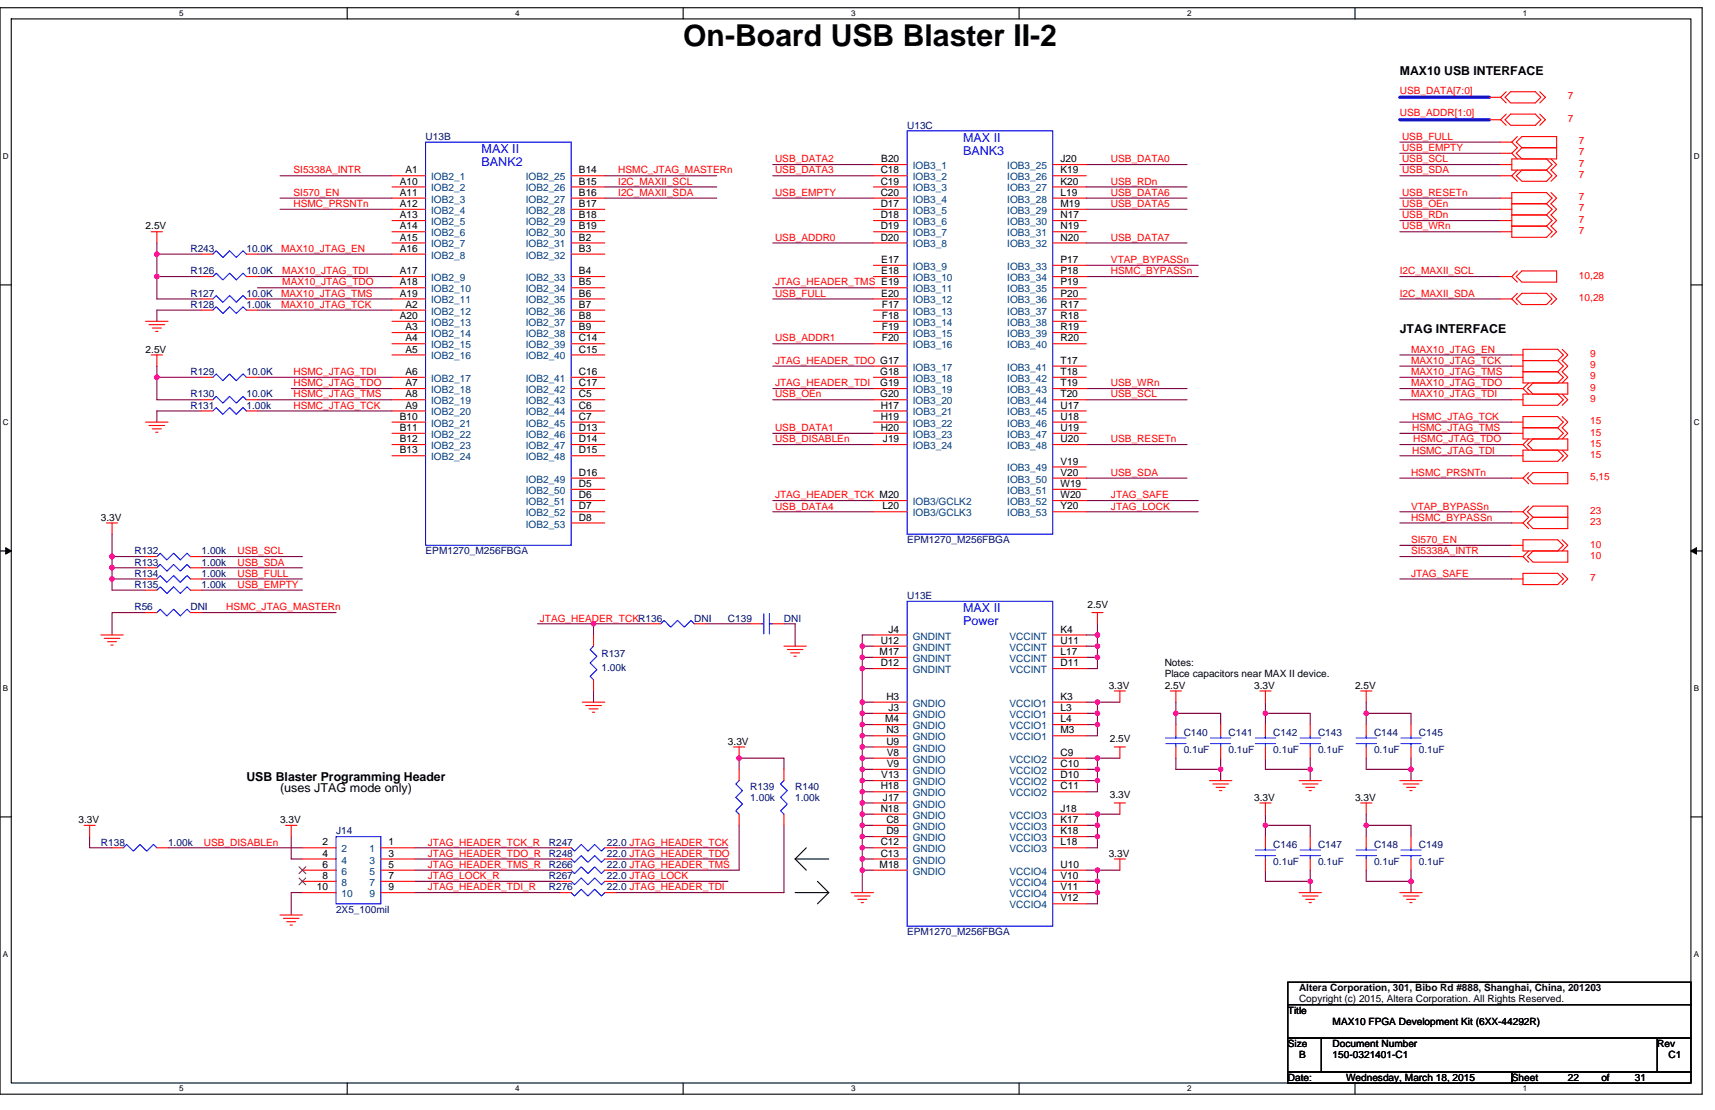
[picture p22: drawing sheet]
<svg xmlns="http://www.w3.org/2000/svg" width="432mm" height="279mm" viewBox="0 0 432 279" stroke-linecap="round" stroke-linejoin="round" font-family="sans-serif">
<defs><g id="words">
<text font-size="7.6" x="172" y="11.6">On-Board USB Blaster II-2</text>
<g font-size="3.1">
<text x="352.4" y="18.9">MAX10 USB INTERFACE</text>
<text x="352.4" y="83.7">JTAG INTERFACE</text>
<text x="62" y="196.5">USB Blaster Programming Header</text>
<text x="70.5" y="199.3">(uses JTAG mode only)</text>
</g>
<g font-size="3.1" fill="#00f">
<text x="242.5" y="35.7">MAX II</text>
<text x="121.2" y="38.5">MAX II</text>
<text x="121.2" y="41.7">BANK2</text>
<text x="242.5" y="38.9">BANK3</text>
<text x="242.5" y="154.1">MAX II</text>
<text x="242.5" y="157.3">Power</text>
</g>
<g font-size="2.5" fill="#f00">
<text x="352.4" y="23.6">USB_DATA[7:0]</text>
<text x="352.4" y="29.3">USB_ADDR[1:0]</text>
<text x="394.7" y="25">7</text>
<text x="353" y="35.2">USB_FULL</text>
<text x="394.7" y="30.7">7</text>
<text x="195.1" y="40.9">USB_DATA2</text>
<text x="279.7" y="40.9">USB_DATA0</text>
<text x="353" y="38">USB_EMPTY</text>
<text x="353" y="40.8">USB_SCL</text>
<text x="397.6" y="36.3">7</text>
<text x="397.6" y="39.1">7</text>
<text x="397.6" y="42">7</text>
<text x="73.9" y="43.7">SI5338A_INTR</text>
<text x="155.7" y="43.7">HSMC_JTAG_MASTERn</text>
<text x="155.7" y="46.5">I2C_MAXII_SCL</text>
<text x="195.1" y="43.7">USB_DATA3</text>
<text x="279.7" y="46.5">USB_RDn</text>
<text x="353" y="43.7">USB_SDA</text>
<text x="397.6" y="44.8">7</text>
<text x="73.9" y="49.3">SI570_EN</text>
<text x="73.9" y="52.1">HSMC_PRSNTn</text>
<text x="155.7" y="49.3">I2C_MAXII_SDA</text>
<text x="195.1" y="49.3">USB_EMPTY</text>
<text x="279.7" y="52.1">USB_DATA5</text>
<text x="279.7" y="49.3">USB_DATA6</text>
<text x="353" y="49.3">USB_RESETn</text>
<text x="353" y="52.1">USB_OEn</text>
<text x="397.6" y="50.4">7</text>
<text x="397.6" y="53.2">7</text>
<text x="353" y="54.9">USB_RDn</text>
<text x="353" y="57.8">USB_WRn</text>
<text x="397.6" y="56.1">7</text>
<text x="397.6" y="58.9">7</text>
<text x="70.8" y="63.4">MAX10_JTAG_EN</text>
<text x="195.1" y="60.6">USB_ADDR0</text>
<text x="279.7" y="60.6">USB_DATA7</text>
<text x="71.1" y="69">MAX10_JTAG_TDI</text>
<text x="71.1" y="71.9">MAX10_JTAG_TDO</text>
<text x="195.1" y="71.9">JTAG_HEADER_TMS E19</text>
<text x="279.7" y="66.2">VTAP_BYPASSn</text>
<text x="279.7" y="69">HSMC_BYPASSn</text>
<text x="352.4" y="69">I2C_MAXII_SCL</text>
<text x="397.6" y="70.2">10,28</text>
<text x="70.8" y="74.7">MAX10_JTAG_TMS</text>
<text x="70.8" y="77.5">MAX10_JTAG_TCK</text>
<text x="195.1" y="74.7">USB_FULL</text>
<text x="352.4" y="74.7">I2C_MAXII_SDA</text>
<text x="397.6" y="75.8">10,28</text>
<text x="195.1" y="86">USB_ADDR1</text>
<text x="355.3" y="88.8">MAX10_JTAG_EN</text>
<text x="400.4" y="89.9">9</text>
<text x="73.9" y="94.4">HSMC_JTAG_TDI</text>
<text x="195.1" y="91.6">JTAG_HEADER_TDO G17</text>
<text x="355.3" y="94.4">MAX10_JTAG_TMS</text>
<text x="355.3" y="91.6">MAX10_JTAG_TCK</text>
<text x="400.4" y="95.5">9</text>
<text x="400.4" y="92.7">9</text>
<text x="73.9" y="97.2">HSMC_JTAG_TDO</text>
<text x="73.9" y="100.1">HSMC_JTAG_TMS</text>
<text x="195.1" y="97.2">JTAG_HEADER_TDI</text>
<text x="195.1" y="100.1">USB_OEn</text>
<text x="279.7" y="97.2">USB_WRn</text>
<text x="279.7" y="100.1">USB_SCL</text>
<text x="355.3" y="100.1">MAX10_JTAG_TDI</text>
<text x="355.3" y="97.2">MAX10_JTAG_TDO</text>
<text x="400.4" y="101.2">9</text>
<text x="400.4" y="98.4">9</text>
<text x="73.9" y="102.9">HSMC_JTAG_TCK</text>
<text x="355.5" y="105.7">HSMC_JTAG_TCK</text>
<text x="400.4" y="106.8">15</text>
<text x="195.1" y="111.3">USB_DISABLEn</text>
<text x="195.1" y="108.5">USB_DATA1</text>
<text x="279.7" y="111.3">USB_RESETn</text>
<text x="355.5" y="108.5">HSMC_JTAG_TMS</text>
<text x="355.8" y="111.3">HSMC_JTAG_TDO</text>
<text x="400.4" y="112.5">15</text>
<text x="400.4" y="109.6">15</text>
<text x="279.7" y="119.8">USB_SDA</text>
<text x="355.3" y="119.8">HSMC_PRSNTn</text>
<text x="355.5" y="114.2">HSMC_JTAG_TDI</text>
<text x="400.4" y="115.3">15</text>
<text x="195.1" y="125.4">JTAG_HEADER_TCK M20</text>
<text x="279.7" y="125.4">JTAG_SAFE</text>
<text x="400.4" y="120.9">5,15</text>
<text x="195.1" y="128.2">USB_DATA4</text>
<text x="279.7" y="128.2">JTAG_LOCK</text>
<text x="355.3" y="128.2">VTAP_BYPASSn</text>
<text x="355.3" y="131.1">HSMC_BYPASSn</text>
<text x="400.4" y="129.4">23</text>
<text x="355.3" y="136.7">SI570_EN</text>
<text x="400.4" y="132.2">23</text>
<text x="400.4" y="137.8">10</text>
<text x="59.8" y="139.5">USB_SCL</text>
<text x="59.8" y="142.3">USB_SDA</text>
<text x="355.3" y="139.5">SI5338A_INTR</text>
<text x="400.4" y="140.7">10</text>
<text x="59.8" y="145.2">USB_FULL</text>
<text x="59.8" y="148">USB_EMPTY</text>
<text x="355.3" y="145.2">JTAG_SAFE</text>
<text x="400.4" y="146.3">7</text>
<text x="57" y="153.6">HSMC_JTAG_MASTERn</text>
<text x="135.9" y="156.4">JTAG_HEADER_TCKR136</text>
<text x="51.3" y="212.8">USB_DISABLEn</text>
<text x="107.7" y="212.8">JTAG_HEADER_TCK_R</text>
<text x="107.7" y="215.6">JTAG_HEADER_TDO_R</text>
<text x="107.7" y="221.3">JTAG_LOCK_R</text>
<text x="107.7" y="218.5">JTAG_HEADER_TMS_R</text>
<text x="107.7" y="224.1">JTAG_HEADER_TDI_R</text>
</g>
<g font-size="2.5" fill="#000080">
<text x="107.1" y="35.2">U13B</text>
<text x="228.4" y="32.4">U13C</text>
<text x="47.9" y="63.4">R243</text>
<text x="62" y="63.4">10.0K</text>
<text x="47.9" y="69">R126</text>
<text x="62" y="69">10.0K</text>
<text x="47.9" y="74.7">R127</text>
<text x="47.9" y="77.5">R128</text>
<text x="62" y="74.7">10.0K</text>
<text x="62" y="77.5">1.00k</text>
<text x="47.9" y="94.4">R129</text>
<text x="62" y="94.4">10.0K</text>
<text x="47.9" y="100.1">R130</text>
<text x="62" y="100.1">10.0K</text>
<text x="47.9" y="102.9">R131</text>
<text x="62" y="102.9">1.00k</text>
<text x="228.4" y="136.7">EPM1270_M256FBGA</text>
<text x="33.8" y="142.3">R133</text>
<text x="33.8" y="139.5">R132</text>
<text x="50.8" y="142.3">1.00k</text>
<text x="50.8" y="139.5">1.00k</text>
<text x="107.1" y="139.5">EPM1270_M256FBGA</text>
<text x="33.8" y="148">R135</text>
<text x="33.8" y="145.2">R134</text>
<text x="50.8" y="148">1.00k</text>
<text x="50.8" y="145.2">1.00k</text>
<text x="33.8" y="153.6">R56</text>
<text x="47.9" y="153.6">DNI</text>
<text x="228.4" y="150.8">U13E</text>
<text x="174.8" y="156.4">DNI</text>
<text x="183.3" y="156.4">C139</text>
<text x="197.4" y="156.4">DNI</text>
<text x="151.4" y="165.5">R137</text>
<text x="151.4" y="168.8">1.00k</text>
<text x="298" y="185.2">C140</text>
<text x="309.3" y="185.2">C141</text>
<text x="320.6" y="185.2">C142</text>
<text x="331.9" y="185.2">C143</text>
<text x="345.9" y="185.2">C144</text>
<text x="357.2" y="185.2">C145</text>
<text x="298" y="189.4">0.1uF</text>
<text x="309.3" y="189.4">0.1uF</text>
<text x="320.6" y="189.4">0.1uF</text>
<text x="331.9" y="189.4">0.1uF</text>
<text x="345.9" y="189.4">0.1uF</text>
<text x="357.2" y="189.4">0.1uF</text>
<text x="188.9" y="198.7">R139</text>
<text x="188.9" y="201.5">1.00k</text>
<text x="200.2" y="198.7">R140</text>
<text x="200.2" y="201.5">1.00k</text>
<text x="84.6" y="210">J14</text>
<text x="25.4" y="212.8">R138</text>
<text x="42.3" y="212.8">1.00k</text>
<text x="138.2" y="215.6">R248</text>
<text x="138.2" y="212.8">R247</text>
<text x="152.8" y="215.6">22.0 JTAG_HEADER_TDO</text>
<text x="152.8" y="212.8">22.0 JTAG_HEADER_TCK</text>
<text x="320.6" y="213.4">C146</text>
<text x="331.9" y="213.4">C147</text>
<text x="345.9" y="213.4">C148</text>
<text x="357.2" y="213.4">C149</text>
<text x="138.2" y="218.5">R266</text>
<text x="138.2" y="221.3">R267</text>
<text x="152.8" y="218.5">22.0 JTAG_HEADER_TMS</text>
<text x="152.8" y="221.3">22.0 JTAG_LOCK</text>
<text x="320.6" y="217.6">0.1uF</text>
<text x="331.9" y="217.6">0.1uF</text>
<text x="345.9" y="217.6">0.1uF</text>
<text x="357.2" y="217.6">0.1uF</text>
<text x="138.2" y="224.1">R276</text>
<text x="152.8" y="224.1">22.0 JTAG_HEADER_TDI</text>
<text x="84.6" y="229.7">2X5_100mil</text>
<text x="228.4" y="235.4">EPM1270_M256FBGA</text>
</g>
<g font-size="2.5">
<text x="221.9" y="40.8">B20</text>
<text x="267" y="40.8">J20</text>
<text x="100.6" y="46.5">A10</text>
<text x="102.1" y="43.6">A1</text>
<text x="145.8" y="43.6">B14</text>
<text x="145.8" y="46.5">B15</text>
<text x="221.7" y="43.6">C18</text>
<text x="221.7" y="46.5">C19</text>
<text x="267" y="43.6">K19</text>
<text x="267" y="46.5">K20</text>
<text x="100.6" y="49.3">A11</text>
<text x="100.6" y="52.1">A12</text>
<text x="145.8" y="49.3">B16</text>
<text x="145.8" y="52.1">B17</text>
<text x="221.7" y="49.3">C20</text>
<text x="221.7" y="52.1">D17</text>
<text x="267" y="49.3">L19</text>
<text x="267" y="52.1">M19</text>
<text x="36.7" y="57.8">2.5V</text>
<text x="100.6" y="54.9">A13</text>
<text x="100.6" y="57.7">A14</text>
<text x="145.8" y="54.9">B18</text>
<text x="145.8" y="57.7">B19</text>
<text x="221.7" y="54.9">D18</text>
<text x="221.7" y="57.7">D19</text>
<text x="267" y="54.9">N17</text>
<text x="267" y="57.7">N19</text>
<text x="100.6" y="60.6">A15</text>
<text x="100.6" y="63.4">A16</text>
<text x="145.8" y="60.6">B2</text>
<text x="145.8" y="63.4">B3</text>
<text x="221.7" y="60.6">D20</text>
<text x="267" y="60.6">N20</text>
<text x="100.6" y="69">A17</text>
<text x="100.6" y="71.8">A18</text>
<text x="145.8" y="69">B4</text>
<text x="145.8" y="71.8">B5</text>
<text x="221.9" y="66.2">E17</text>
<text x="221.9" y="69">E18</text>
<text x="267" y="66.2">P17</text>
<text x="267" y="71.8">P19</text>
<text x="267" y="69">P18</text>
<text x="100.6" y="74.7">A19</text>
<text x="102.1" y="77.5">A2</text>
<text x="145.8" y="77.5">B7</text>
<text x="145.8" y="74.7">B6</text>
<text x="221.9" y="74.7">E20</text>
<text x="222" y="77.5">F17</text>
<text x="267" y="74.7">P20</text>
<text x="267" y="77.5">R17</text>
<text x="100.6" y="80.3">A20</text>
<text x="102.1" y="83.1">A3</text>
<text x="145.8" y="80.3">B8</text>
<text x="145.8" y="83.1">B9</text>
<text x="222" y="80.3">F18</text>
<text x="222" y="83.1">F19</text>
<text x="267" y="80.3">R18</text>
<text x="267" y="83.1">R19</text>
<text x="36.7" y="88.8">2.5V</text>
<text x="102.1" y="85.9">A4</text>
<text x="102.1" y="88.8">A5</text>
<text x="145.8" y="85.9">C14</text>
<text x="145.8" y="88.8">C15</text>
<text x="222" y="85.9">F20</text>
<text x="267" y="85.9">R20</text>
<text x="102.1" y="94.4">A6</text>
<text x="145.8" y="94.4">C16</text>
<text x="221.6" y="94.4">G18</text>
<text x="267" y="91.6">T17</text>
<text x="267" y="94.4">T18</text>
<text x="102.1" y="97.2">A7</text>
<text x="102.1" y="100">A8</text>
<text x="145.8" y="97.2">C17</text>
<text x="145.8" y="100">C5</text>
<text x="221.6" y="97.2">G19</text>
<text x="221.6" y="100">G20</text>
<text x="267" y="97.2">T19</text>
<text x="267" y="100">T20</text>
<text x="100.6" y="105.7">B10</text>
<text x="102.1" y="102.8">A9</text>
<text x="145.8" y="102.8">C6</text>
<text x="145.8" y="105.7">C7</text>
<text x="221.7" y="102.8">H17</text>
<text x="221.7" y="105.7">H19</text>
<text x="267" y="102.8">U17</text>
<text x="267" y="105.7">U18</text>
<text x="100.6" y="108.5">B11</text>
<text x="100.6" y="111.3">B12</text>
<text x="145.8" y="108.5">D13</text>
<text x="145.8" y="111.3">D14</text>
<text x="221.7" y="108.5">H20</text>
<text x="222.3" y="111.3">J19</text>
<text x="267" y="108.5">U19</text>
<text x="267" y="111.3">U20</text>
<text x="100.6" y="114.1">B13</text>
<text x="145.8" y="114.1">D15</text>
<text x="145.8" y="119.8">D16</text>
<text x="267" y="116.9">V19</text>
<text x="267" y="119.8">V20</text>
<text x="145.8" y="122.6">D5</text>
<text x="145.8" y="125.4">D6</text>
<text x="267" y="122.6">W19</text>
<text x="267" y="125.4">W20</text>
<text x="25.4" y="131.1">3.3V</text>
<text x="145.8" y="128.2">D7</text>
<text x="145.8" y="131">D8</text>
<text x="222.2" y="128.2">L20</text>
<text x="267" y="128.2">Y20</text>
<text x="273.8" y="153.1">2.5V</text>
<text x="223.7" y="159.2">J4</text>
<text x="267" y="159.2">K4</text>
<text x="221.5" y="164.9">M17</text>
<text x="221.7" y="162.1">U12</text>
<text x="221.7" y="167.7">D12</text>
<text x="267" y="167.7">D11</text>
<text x="267" y="164.9">L17</text>
<text x="267" y="162.1">U11</text>
<text x="293.2" y="167.7">Notes:</text>
<text x="279.1" y="173.4">3.3V</text>
<text x="293.2" y="170.3">Place capacitors near MAX II device.</text>
<text x="293.2" y="173.4">2.5V</text>
<text x="315.8" y="173.4">3.3V</text>
<text x="341.2" y="173.4">2.5V</text>
<text x="223.2" y="176.1">H3</text>
<text x="223.7" y="179">J3</text>
<text x="267" y="176.1">K3</text>
<text x="267" y="179">L3</text>
<text x="222.9" y="181.8">M4</text>
<text x="223.2" y="184.6">N3</text>
<text x="267" y="181.8">L4</text>
<text x="267" y="184.6">M3</text>
<text x="183.3" y="187.5">3.3V</text>
<text x="223.2" y="187.4">U9</text>
<text x="223.3" y="190.2">V8</text>
<text x="267" y="190.2">C9</text>
<text x="279.4" y="186.9">2.5V</text>
<text x="221.9" y="195.9">V13</text>
<text x="223.3" y="193.1">V9</text>
<text x="267" y="193.1">C10</text>
<text x="267" y="195.9">D10</text>
<text x="221.7" y="198.7">H18</text>
<text x="222.3" y="201.5">J17</text>
<text x="267" y="198.7">C11</text>
<text x="279.4" y="201">3.3V</text>
<text x="315.8" y="201.5">3.3V</text>
<text x="341.2" y="201.5">3.3V</text>
<text x="19.7" y="207.2">3.3V</text>
<text x="70.5" y="207.2">3.3V</text>
<text x="221.7" y="204.3">N18</text>
<text x="223.2" y="207.2">C8</text>
<text x="223.2" y="210">D9</text>
<text x="267" y="204.3">J18</text>
<text x="267" y="207.2">K17</text>
<text x="267" y="210">K18</text>
<text x="81.2" y="212.8">2</text>
<text x="81.2" y="215.6">4</text>
<text x="97.9" y="212.8">1</text>
<text x="97.9" y="215.6">3</text>
<text x="221.7" y="212.8">C12</text>
<text x="221.7" y="215.6">C13</text>
<text x="267" y="212.8">L18</text>
<text x="279.1" y="215.6">3.3V</text>
<text x="81.2" y="218.4">6</text>
<text x="81.2" y="221.3">8</text>
<text x="97.9" y="218.4">5</text>
<text x="97.9" y="221.3">7</text>
<text x="221.5" y="218.4">M18</text>
<text x="267" y="218.4">U10</text>
<text x="267" y="221.3">V10</text>
<text x="79.8" y="224.1">10</text>
<text x="97.9" y="224.1">9</text>
<text x="267" y="224.1">V11</text>
<text x="267" y="226.9">V12</text>
<text x="327.1" y="249.6">Altera Corporation, 301, Bibo Rd #888, Shanghai, China, 201203</text>
<text x="324.3" y="255.1">Title</text>
<text x="327.1" y="252.3">Copyright (c) 2015, Altera Corporation. All Rights Reserved.</text>
<text x="335.5" y="257.9">MAX10 FPGA Development Kit (6XX-44292R)</text>
<text x="324.3" y="263.6">Size</text>
<text x="335.5" y="263.6">Document Number</text>
<text x="417.3" y="263.6">Rev</text>
<text x="327.1" y="266.4">B</text>
<text x="335.5" y="266.4">150-0321401-C1</text>
<text x="420.1" y="266.4">C1</text>
<text x="324.3" y="272">Date:</text>
<text x="338.9" y="272">Wednesday, March 18, 2015</text>
<text x="380.6" y="272">Sheet</text>
<text x="394.7" y="272">22</text>
<text x="403.2" y="272">of</text>
<text x="411.6" y="272">31</text>
</g>
<g font-size="2.5" fill="#004080">
<text x="108.6" y="45.4">IOB2_1</text>
<text x="132.4" y="45.4">IOB2_25</text>
<text x="229.8" y="42.6">IOB3_1</text>
<text x="229.8" y="45.4">IOB3_2</text>
<text x="253.6" y="42.6">IOB3_25</text>
<text x="253.6" y="45.4">IOB3_26</text>
<text x="108.6" y="48.2">IOB2_2</text>
<text x="108.6" y="51">IOB2_3</text>
<text x="108.6" y="53.8">IOB2_4</text>
<text x="132.4" y="48.2">IOB2_26</text>
<text x="132.4" y="51">IOB2_27</text>
<text x="132.4" y="53.8">IOB2_28</text>
<text x="229.8" y="48.2">IOB3_3</text>
<text x="229.8" y="51">IOB3_4</text>
<text x="229.8" y="53.8">IOB3_5</text>
<text x="253.6" y="48.2">IOB3_27</text>
<text x="253.6" y="51">IOB3_28</text>
<text x="253.6" y="53.8">IOB3_29</text>
<text x="108.6" y="56.7">IOB2_5</text>
<text x="108.6" y="59.5">IOB2_6</text>
<text x="132.4" y="56.7">IOB2_29</text>
<text x="132.4" y="59.5">IOB2_30</text>
<text x="229.8" y="56.7">IOB3_6</text>
<text x="229.8" y="59.5">IOB3_7</text>
<text x="253.6" y="56.7">IOB3_30</text>
<text x="253.6" y="59.5">IOB3_31</text>
<text x="108.6" y="62.3">IOB2_7</text>
<text x="108.6" y="65.1">IOB2_8</text>
<text x="132.4" y="62.3">IOB2_31</text>
<text x="132.4" y="65.1">IOB2_32</text>
<text x="229.8" y="62.3">IOB3_8</text>
<text x="253.6" y="62.3">IOB3_32</text>
<text x="108.6" y="70.8">IOB2_9</text>
<text x="132.4" y="70.8">IOB2_33</text>
<text x="229.8" y="67.9">IOB3_9</text>
<text x="229.8" y="70.8">IOB3_10</text>
<text x="253.6" y="67.9">IOB3_33</text>
<text x="253.6" y="70.8">IOB3_34</text>
<text x="108.6" y="73.6">IOB2_10</text>
<text x="108.6" y="76.4">IOB2_11</text>
<text x="132.4" y="73.6">IOB2_34</text>
<text x="132.4" y="76.4">IOB2_35</text>
<text x="229.8" y="73.6">IOB3_11</text>
<text x="229.8" y="76.4">IOB3_12</text>
<text x="253.6" y="73.6">IOB3_35</text>
<text x="253.6" y="76.4">IOB3_36</text>
<text x="108.6" y="79.2">IOB2_12</text>
<text x="108.6" y="82">IOB2_13</text>
<text x="132.4" y="79.2">IOB2_36</text>
<text x="132.4" y="82">IOB2_37</text>
<text x="229.8" y="79.2">IOB3_13</text>
<text x="229.8" y="82">IOB3_14</text>
<text x="253.6" y="79.2">IOB3_37</text>
<text x="253.6" y="82">IOB3_38</text>
<text x="108.6" y="84.9">IOB2_14</text>
<text x="108.6" y="87.7">IOB2_15</text>
<text x="132.4" y="84.9">IOB2_38</text>
<text x="132.4" y="87.7">IOB2_39</text>
<text x="229.8" y="84.9">IOB3_15</text>
<text x="229.8" y="87.7">IOB3_16</text>
<text x="253.6" y="84.9">IOB3_39</text>
<text x="253.6" y="87.7">IOB3_40</text>
<text x="108.6" y="90.5">IOB2_16</text>
<text x="132.4" y="90.5">IOB2_40</text>
<text x="229.8" y="93.3">IOB3_17</text>
<text x="253.6" y="93.3">IOB3_41</text>
<text x="108.6" y="96.1">IOB2_17</text>
<text x="108.6" y="99">IOB2_18</text>
<text x="108.6" y="101.8">IOB2_19</text>
<text x="132.4" y="96.1">IOB2_41</text>
<text x="132.4" y="99">IOB2_42</text>
<text x="132.4" y="101.8">IOB2_43</text>
<text x="229.8" y="96.1">IOB3_18</text>
<text x="229.8" y="99">IOB3_19</text>
<text x="229.8" y="101.8">IOB3_20</text>
<text x="253.6" y="96.1">IOB3_42</text>
<text x="253.6" y="99">IOB3_43</text>
<text x="253.6" y="101.8">IOB3_44</text>
<text x="108.6" y="104.6">IOB2_20</text>
<text x="108.6" y="107.4">IOB2_21</text>
<text x="132.4" y="104.6">IOB2_44</text>
<text x="132.4" y="107.4">IOB2_45</text>
<text x="229.8" y="104.6">IOB3_21</text>
<text x="229.8" y="107.4">IOB3_22</text>
<text x="253.6" y="104.6">IOB3_45</text>
<text x="253.6" y="107.4">IOB3_46</text>
<text x="108.6" y="110.2">IOB2_22</text>
<text x="108.6" y="113.1">IOB2_23</text>
<text x="132.4" y="110.2">IOB2_46</text>
<text x="132.4" y="113.1">IOB2_47</text>
<text x="229.8" y="113.1">IOB3_24</text>
<text x="229.8" y="110.2">IOB3_23</text>
<text x="253.6" y="110.2">IOB3_47</text>
<text x="253.6" y="113.1">IOB3_48</text>
<text x="108.6" y="115.9">IOB2_24</text>
<text x="132.4" y="115.9">IOB2_48</text>
<text x="253.6" y="118.7">IOB3_49</text>
<text x="132.4" y="121.5">IOB2_49</text>
<text x="132.4" y="124.3">IOB2_50</text>
<text x="253.6" y="121.5">IOB3_50</text>
<text x="253.6" y="124.3">IOB3_51</text>
<text x="132.4" y="127.1">IOB2_51</text>
<text x="132.4" y="130">IOB2_52</text>
<text x="229.8" y="130">IOB3/GCLK3</text>
<text x="229.8" y="127.1">IOB3/GCLK2</text>
<text x="253.6" y="127.1">IOB3_52</text>
<text x="253.6" y="130">IOB3_53</text>
<text x="132.4" y="132.8">IOB2_53</text>
<text x="229.8" y="161">GNDINT</text>
<text x="254.2" y="161">VCCINT</text>
<text x="229.8" y="163.8">GNDINT</text>
<text x="229.8" y="166.6">GNDINT</text>
<text x="254.2" y="166.6">VCCINT</text>
<text x="254.2" y="163.8">VCCINT</text>
<text x="229.8" y="169.4">GNDINT</text>
<text x="254.2" y="169.4">VCCINT</text>
<text x="229.8" y="177.9">GNDIO</text>
<text x="254.2" y="177.9">VCCIO1</text>
<text x="229.8" y="180.7">GNDIO</text>
<text x="229.8" y="183.5">GNDIO</text>
<text x="254.2" y="180.7">VCCIO1</text>
<text x="254.2" y="183.5">VCCIO1</text>
<text x="229.8" y="186.4">GNDIO</text>
<text x="229.8" y="189.2">GNDIO</text>
<text x="229.8" y="192">GNDIO</text>
<text x="254.2" y="186.4">VCCIO1</text>
<text x="254.2" y="192">VCCIO2</text>
<text x="229.8" y="194.8">GNDIO</text>
<text x="229.8" y="197.6">GNDIO</text>
<text x="254.2" y="194.8">VCCIO2</text>
<text x="254.2" y="197.6">VCCIO2</text>
<text x="229.8" y="200.4">GNDIO</text>
<text x="229.8" y="203.3">GNDIO</text>
<text x="254.2" y="200.4">VCCIO2</text>
<text x="229.8" y="206.1">GNDIO</text>
<text x="229.8" y="208.9">GNDIO</text>
<text x="254.2" y="206.1">VCCIO3</text>
<text x="254.2" y="208.9">VCCIO3</text>
<text x="86" y="214.5">2</text>
<text x="93" y="214.5">1</text>
<text x="229.8" y="211.7">GNDIO</text>
<text x="229.8" y="214.5">GNDIO</text>
<text x="254.2" y="211.7">VCCIO3</text>
<text x="254.2" y="214.5">VCCIO3</text>
<text x="86" y="217.4">4</text>
<text x="86" y="220.2">6</text>
<text x="93" y="217.4">3</text>
<text x="93" y="220.2">5</text>
<text x="229.8" y="217.4">GNDIO</text>
<text x="229.8" y="220.2">GNDIO</text>
<text x="254.2" y="220.2">VCCIO4</text>
<text x="86" y="223">8</text>
<text x="86" y="225.8">10</text>
<text x="93" y="223">7</text>
<text x="93" y="225.8">9</text>
<text x="254.2" y="223">VCCIO4</text>
<text x="254.2" y="225.8">VCCIO4</text>
<text x="254.2" y="228.6">VCCIO4</text>
</g>
<g font-size="2">
<text x="45.1" y="4.1">5</text>
<text x="129.7" y="4.1">4</text>
<text x="214.3" y="4.1">3</text>
<text x="298.9" y="4.1">2</text>
<text x="383.5" y="4.1">1</text>
<text x=".7" y="40">D</text>
<text x="426.5" y="40">D</text>
<text x=".7" y="107">C</text>
<text x="426.5" y="107">C</text>
<text x=".7" y="174">B</text>
<text x="426.5" y="174">B</text>
<text x=".7" y="240.9">A</text>
<text x="426.5" y="240.9">A</text>
<text x="45.1" y="274.7">5</text>
<text x="129.7" y="274.7">4</text>
<text x="214.3" y="274.7">3</text>
<text x="298.9" y="274.7">2</text>
<text x="383.5" y="274.7">1</text>
</g>
</g></defs>
<path d="M0 1.9h428.6v273.5h-428.6zM2.8 4.8h422.9v267.8h-422.9z" fill="none" stroke="#000" stroke-width=".28"/>
<g fill="#fff">
<path d="M45.1 2.2h1.1v2.3h-1.1z"/>
<path d="M45.1 272.9h1.1v2.3h-1.1z"/>
</g>
<path d="M87.4 1.9v2.9M87.4 272.6v2.8" fill="none" stroke="#000" stroke-width=".28"/>
<g fill="#fff">
<path d="M129.7 2.2h1.1v2.3h-1.1z"/>
<path d="M129.7 272.9h1.1v2.3h-1.1z"/>
</g>
<path d="M172 1.9v2.9M172 272.6v2.8" fill="none" stroke="#000" stroke-width=".28"/>
<g fill="#fff">
<path d="M214.3 2.2h1.1v2.3h-1.1z"/>
<path d="M214.3 272.9h1.1v2.3h-1.1z"/>
</g>
<path d="M256.6 1.9v2.9M256.6 272.6v2.8" fill="none" stroke="#000" stroke-width=".28"/>
<g fill="#fff">
<path d="M298.9 2.2h1.1v2.3h-1.1z"/>
<path d="M298.9 272.9h1.1v2.3h-1.1z"/>
</g>
<path d="M341.2 1.9v2.9M341.2 272.6v2.8" fill="none" stroke="#000" stroke-width=".28"/>
<g fill="#fff">
<path d="M383.5 2.2h1.1v2.3h-1.1z"/>
<path d="M383.5 272.9h1.1v2.3h-1.1z"/>
<path d="M.7 38.2h1.5v2.3h-1.5z"/>
<path d="M426.5 38.2h1.4v2.3h-1.4z"/>
<path d="M.7 105.2h1.5v2.2h-1.5z"/>
<path d="M426.5 105.2h1.4v2.2h-1.4z"/>
</g>
<path d="M0 71.7h2.8M425.7 71.7h2.9" fill="none" stroke="#000" stroke-width=".28"/>
<g fill="#fff">
<path d="M.7 172.1h1.4v2.3h-1.4z"/>
<path d="M426.5 172.1h1.3v2.3h-1.3z"/>
</g>
<path d="M0 138.7h2.8M425.7 138.7h2.9" fill="none" stroke="#000" stroke-width=".28"/>
<path d="M1.4 137.9l1.4 .8-1.4 .8zM425.7 138.7l1.4-.8v1.6z" fill="#000" stroke="#000" stroke-width=".25"/>
<g fill="#fff">
<path d="M.7 239.1h1.4v2.3h-1.4z"/>
<path d="M426.4 239.1h1.4v2.3h-1.4z"/>
</g>
<g fill="none" stroke="#000" stroke-width=".28">
<path d="M0 205.6h2.8M200.2 216.2h8.5M200.2 216.2l2.8 2.8M203 213.4l-2.8 2.8M425.7 205.6h2.9M200.2 224.7h8.5M205.8 221.8l2.9 2.9M208.7 224.7l-2.9 2.8M324.3 247.2h101.4v5.7h-101.4zM324.3 252.9h101.4v8.4h-101.4zM324.3 261.3h8.4v8.5h-8.4zM324.3 269.8h56.3v2.8h-56.3z"/>
<path d="M332.7 261.3h84.6v8.5h-84.6zM380.6 269.8h45.1v2.8h-45.1zM417.3 261.3h8.4v8.5h-8.4z"/>
</g>
<g fill="none" stroke="#800040" stroke-width=".28">
<path d="M352.4 35.8h25.4M352.4 38.6h25.4M70.5 44.2h28.2M70.5 49.9h28.2M70.5 52.7h28.2M152.3 44.2h28.2M152.3 47.1h28.2M152.3 49.9h28.2M194.6 41.4h25.3M194.6 49.9h25.3M194.6 44.2h25.3M273.5 47.1h25.4"/>
<path d="M273.5 41.4h25.4M273.5 52.7h25.4M273.5 49.9h25.4M352.4 41.4h25.4M352.4 44.2h25.4M352.4 49.9h25.4M352.4 52.7h25.4M352.4 55.5h25.4M352.4 58.3h25.4M39.5 69.6v5.6h11.3M39.5 61.2v2.8M39.5 64v5.6h11.3"/>
<path d="M39.5 64h11.3M50.8 78.1h-11.3v2.8M64.9 69.6h33.8M64.9 75.2h33.8M64.9 72.4h33.8M64.9 78.1h33.8M64.9 64h33.8M194.6 72.4h25.3M194.6 75.2h25.3M194.6 61.2h25.3M273.5 66.8h28.2M273.5 69.6h28.2"/>
<path d="M273.5 61.2h25.4M352.4 69.6h25.4M352.4 75.2h25.4M39.5 95v5.6h11.3M39.5 92.2v2.8h11.3M64.9 95h33.8M73.3 97.8h25.4M194.6 97.8h25.3M194.6 86.5h25.3M194.6 92.2h25.3M273.5 97.8h25.4M352.4 92.2h28.2"/>
<path d="M352.4 97.8h28.2M352.4 95h28.2M352.4 89.3h28.2M50.8 103.4h-11.3v2.9M64.9 100.6h33.8M64.9 103.4h33.8M194.6 111.9h25.3M194.6 100.6h25.3M194.6 109.1h25.3M273.5 111.9h25.4M273.5 100.6h25.4M352.4 100.6h28.2"/>
<path d="M352.4 109.1h28.2M352.4 111.9h28.2M352.4 106.3h28.2M352.4 114.7h28.2M28.2 134.5v5.6M194.6 128.8h25.3M194.6 126h25.3M273.5 120.4h25.4M273.5 128.8h28.2M273.5 126h28.2M352.4 120.4h28.2M352.4 128.8h28.2"/>
<path d="M352.4 131.6h28.2M352.4 137.3h28.2M28.2 142.9h8.5M28.2 140.1h8.5M28.2 145.7h8.5M28.2 142.9v2.8M28.2 145.7v2.8h8.5M28.2 140.1v2.8M36.7 154.2h-8.5v5.6M50.8 140.1h25.3M50.8 142.9h25.3M50.8 145.7h25.3"/>
<path d="M50.8 148.5h25.3M50.8 154.2h33.8M135.3 157h14.1M149.4 157h14.1M149.4 157v2.8M177.6 157h11.3M197.4 157h2.8v5.6M219.9 159.8h-2.8v2.8M273.5 159.8h2.8M276.3 157v5.6M352.4 140.1h28.2M352.4 145.7h28.2"/>
<path d="M149.4 173.9v2.8M217.1 168.3v8.4M217.1 176.7v2.9M217.1 162.6v2.9M217.1 165.5v2.8M217.1 162.6h2.8M217.1 168.3h2.8M217.1 179.6h2.8M217.1 176.7h2.8M217.1 165.5h2.8M217.1 179.6v2.8h2.8M273.5 179.6h2.8"/>
<path d="M273.5 176.7h2.8M273.5 165.5h2.8M273.5 162.6h2.8M276.3 176.7v2.9M276.3 165.5v2.8h-2.8M276.3 162.6v2.9M276.3 179.6v2.8M276.3 176.7h5.7M296.1 176.7v2.9M296.1 179.6v2.8M296.1 179.6h11.2v2.8M318.6 179.6h11.3v2.8"/>
<path d="M318.6 179.6v2.8M318.6 176.7v2.9M344 179.6h11.3v2.8M344 179.6v2.8M344 176.7v2.9M186.1 193.7v-2.9h11.3v2.9M217.1 196.5v2.8M217.1 185.2v2.8M217.1 182.4v2.8M217.1 193.7v2.8M217.1 190.8v2.9M217.1 199.3v2.8"/>
<path d="M217.1 188v2.8M217.1 196.5h2.8M217.1 188h2.8M217.1 185.2h2.8M217.1 193.7h2.8M217.1 199.3h2.8M217.1 190.8h2.8M273.5 193.7h2.8M273.5 190.8h2.8M273.5 182.4h2.8M273.5 196.5h2.8M276.3 190.8v2.9"/>
<path d="M276.3 182.4v2.8h-2.8M276.3 193.7v2.8M276.3 196.5v2.8h-2.8M276.3 190.8h5.7M296.1 190.8v2.9h11.2M307.3 193.7v2.8M307.3 190.8v2.9M318.6 190.8v2.9h11.3M329.9 193.7v2.8M329.9 190.8v2.9M344 190.8v2.9h11.3M355.3 193.7v2.8"/>
<path d="M355.3 190.8v2.9M22.6 210.6v2.8h5.6M42.3 213.4h33.8M73.3 210.6v5.6h2.8M104.3 213.4h36.7M104.3 216.2h36.7M104.3 219h36.7M155.1 213.4h28.2M155.1 216.2h28.2M186.1 207.8v11.2h-31M197.4 207.8v16.9h-42.3M217.1 213.4v2.8"/>
<path d="M217.1 207.8v2.8M217.1 210.6v2.8M217.1 216.2v2.8M217.1 204.9v2.9M217.1 202.1v2.8M217.1 219v5.7M217.1 216.2h2.8M217.1 213.4h2.8M217.1 219h2.8M217.1 207.8h2.8M217.1 210.6h2.8M217.1 204.9h2.8"/>
<path d="M217.1 202.1h2.8M273.5 204.9h2.8M273.5 219h2.8M273.5 207.8h2.8M273.5 210.6h2.8M276.3 204.9v2.9M276.3 210.6v2.8h-2.8M276.3 219v2.8M276.3 207.8v2.8M276.3 219h5.7M276.3 204.9h5.7M318.6 207.8h11.3v2.8"/>
<path d="M318.6 204.9v2.9M318.6 207.8v2.8M318.6 219v2.8h11.3M329.9 219v2.8M344 207.8h11.3v2.8M344 219v2.8h11.3M344 207.8v2.8M344 204.9v2.9M355.3 219v2.8M76.1 224.7h-2.8v5.6M104.3 221.8h36.7M104.3 224.7h36.7"/>
<path d="M155.1 221.8h28.2M273.5 221.8h2.8M273.5 224.7h2.8M276.3 224.7v2.8h-2.8M276.3 221.8v2.9M329.9 221.8v2.9M355.3 221.8v2.9"/>
</g>
<g fill="#f0f" stroke="#f0f" stroke-width=".28">
<circle cx="149.4" cy="157" r=".55"/>
<circle cx="28.2" cy="142.9" r=".55"/>
<circle cx="28.2" cy="140.1" r=".55"/>
<circle cx="28.2" cy="145.7" r=".56"/>
<circle cx="344" cy="179.6" r=".55"/>
<circle cx="355.3" cy="193.7" r=".56"/>
<circle cx="329.9" cy="193.7" r=".55"/>
<circle cx="318.6" cy="179.6" r=".55"/>
<circle cx="296" cy="179.6" r=".55"/>
<circle cx="307.3" cy="193.7" r=".55"/>
<circle cx="276.3" cy="210.6" r=".55"/>
<circle cx="217.1" cy="196.5" r=".55"/>
<circle cx="217.1" cy="185.2" r=".55"/>
<circle cx="217.1" cy="213.4" r=".55"/>
<circle cx="217.1" cy="207.7" r=".55"/>
<circle cx="217.1" cy="182.4" r=".55"/>
<circle cx="217.1" cy="193.7" r=".55"/>
<circle cx="217.1" cy="168.3" r=".55"/>
<circle cx="276.3" cy="165.5" r=".55"/>
<circle cx="217.1" cy="210.6" r=".55"/>
<circle cx="217.1" cy="176.7" r=".55"/>
<circle cx="217.1" cy="216.2" r=".56"/>
<circle cx="217.1" cy="204.9" r=".55"/>
<circle cx="217.1" cy="202.1" r=".56"/>
<circle cx="217.1" cy="190.8" r=".55"/>
<circle cx="217.1" cy="199.3" r=".55"/>
<circle cx="217.1" cy="188" r=".56"/>
<circle cx="217.1" cy="162.6" r=".55"/>
<circle cx="217.1" cy="165.5" r=".55"/>
<circle cx="217.1" cy="219" r=".55"/>
<circle cx="276.3" cy="190.8" r=".55"/>
<circle cx="276.3" cy="162.6" r=".55"/>
<circle cx="276.3" cy="159.8" r=".56"/>
<circle cx="217.1" cy="179.6" r=".55"/>
<circle cx="276.3" cy="176.7" r=".55"/>
<circle cx="276.3" cy="179.6" r=".55"/>
<circle cx="276.3" cy="182.4" r=".55"/>
<circle cx="276.3" cy="224.7" r=".55"/>
<circle cx="276.3" cy="219" r=".55"/>
<circle cx="276.3" cy="196.5" r=".55"/>
<circle cx="276.3" cy="193.7" r=".55"/>
<circle cx="276.3" cy="204.9" r=".55"/>
<circle cx="318.6" cy="207.7" r=".55"/>
<circle cx="329.9" cy="221.8" r=".55"/>
<circle cx="355.3" cy="221.8" r=".56"/>
<circle cx="344" cy="207.7" r=".55"/>
<circle cx="276.3" cy="221.8" r=".55"/>
<circle cx="276.3" cy="207.7" r=".55"/>
<circle cx="39.5" cy="95" r=".55"/>
<circle cx="39.5" cy="69.6" r=".55"/>
<circle cx="39.5" cy="64" r=".55"/>
<circle cx="186.1" cy="190.8" r=".56"/>
</g>
<path d="M352.4 24.5h22.6M352.4 30.1h22.6" fill="none" stroke="#00f" stroke-width=".83"/>
<g fill="none" stroke="#f00" stroke-width=".28">
<path d="M375 24.5h2.8l1.4 1.4M375 30.1h2.8l1.4 1.4M377.8 35.8h2.8M377.8 38.6h2.8M379.2 23.1l-1.4 1.4M379.2 28.7l-1.4 1.4M380.3 23.1h6.3l1.4 1.4-1.4 1.4h-6.3l-1.4-1.4zM380.3 28.7h6.3l1.4 1.4-1.4 1.4h-6.3l-1.4-1.4zM380.6 35.8l1.4 1.4-1.4 1.4M380.6 38.6l1.4 1.4M381.8 35.8l1.4-1.4h8.7v2.8h-8.7zM381.8 38.6l1.4-1.4h8.7v2.8h-8.7z"/>
<path d="M382 34.4l-1.4 1.4M387.7 23.1l1.4 1.4-1.4 1.4M387.7 28.7l1.4 1.4-1.4 1.4M38.1 58.3h2.8M39.5 58.3v2.9M98.7 44.2h8.4M98.7 47.1h8.4M98.7 49.9h8.4M98.7 52.7h8.4M98.7 55.5h8.4M98.7 58.3h8.4M143.8 44.2h8.5"/>
<path d="M143.8 47.1h8.5M143.8 49.9h8.5M143.8 52.7h8.5M143.8 55.5h8.5M143.8 58.3h8.5M219.9 41.4h8.5M219.9 44.2h8.5M219.9 47.1h8.5M219.9 49.9h8.5M219.9 52.7h8.5M219.9 55.5h8.5M219.9 58.3h8.5"/>
<path d="M265 41.4h8.5M265 44.2h8.5M265 47.1h8.5M265 49.9h8.5M265 52.7h8.5M265 55.5h8.5M265 58.3h8.5M377.8 44.2h2.8M377.8 49.9h2.8M377.8 52.7h2.8M377.8 55.5h2.8M377.8 58.3h2.8"/>
<path d="M377.8 41.4h2.8M380.6 44.2l1.4 1.4M380.6 51.3v-2.8h8.8l1.4 1.4-1.4 1.4M380.6 51.3v2.8M380.6 54.1v2.8M380.6 51.3h8.8M380.6 54.1h8.8M380.6 56.9h8.8M380.6 40h8.8l1.4 1.4-1.4 1.4h-8.8zM382 42.8l-1.4 1.4M383.2 42.8h6.2l1.4 1.4-1.4 1.4h-6.2l-1.4-1.4zM389.4 51.3l1.4 1.4-1.4 1.4"/>
<path d="M389.4 54.1l1.4 1.4-1.4 1.4M389.4 56.9l1.4 1.4-1.4 1.4h-8.8v-2.8M390.5 40l1.4 1.4-1.4 1.4 1.4 1.4-1.4 1.4M390.5 48.5l1.4 1.4-1.4 1.4 1.4 1.4-1.4 1.4 1.4 1.4-1.4 1.4 1.4 1.4-1.4 1.4M50.8 64h2.8M50.8 69.6h2.8M50.8 75.2h2.8M50.8 78.1h2.8M62 64h2.9M62 69.6h2.9M62 75.2h2.9M62 78.1h2.9"/>
<path d="M98.7 61.2h8.4M98.7 64h8.4M98.7 69.6h8.4M98.7 72.4h8.4M98.7 75.2h8.4M98.7 78.1h8.4M143.8 61.2h8.5M143.8 64h8.5M143.8 69.6h8.5M143.8 72.4h8.5M143.8 78.1h8.5M143.8 75.2h8.5"/>
<path d="M219.9 61.2h8.5M219.9 66.8h8.5M219.9 69.6h8.5M219.9 72.4h8.5M219.9 75.2h8.5M219.9 78.1h8.5M265 61.2h8.5M265 66.8h8.5M265 72.4h8.5M265 75.2h8.5M265 78.1h8.5M265 69.6h8.5"/>
<path d="M377.8 75.2h2.8M377.8 69.6h2.8M380.6 75.2l1.4 1.5M380.6 69.6l1.4 1.4M382 73.8l-1.4 1.4M382 68.2l-1.4 1.4M383.2 68.2h8.7v2.8h-8.7l-1.4-1.4zM383.2 73.8h6.2l1.4 1.4-1.4 1.5h-6.2l-1.4-1.5zM390.5 73.8l1.4 1.4-1.4 1.5M36.7 80.9h5.6M37.5 81.7h4M38.1 89.3h2.8"/>
<path d="M38.4 82.6h2.2M39.2 83.4h.6M39.5 89.3v2.9M50.8 95h2.8M62 95h2.9M98.7 80.9h8.4M98.7 83.7h8.4M98.7 86.5h8.4M98.7 89.3h8.4M98.7 95h8.4M98.7 97.8h8.4M143.8 80.9h8.5"/>
<path d="M143.8 83.7h8.5M143.8 86.5h8.5M143.8 89.3h8.5M143.8 95h8.5M143.8 97.8h8.5M219.9 80.9h8.5M219.9 83.7h8.5M219.9 86.5h8.5M219.9 92.2h8.5M219.9 95h8.5M219.9 97.8h8.5M265 80.9h8.5"/>
<path d="M265 83.7h8.5M265 86.5h8.5M265 92.2h8.5M265 95h8.5M265 97.8h8.5M380.6 95h2.9M380.6 92.2h2.9M380.6 97.8h2.9M380.6 89.3h2.9M383.5 93.6v2.8h8.7l1.4-1.4-1.4-1.4M383.5 90.8v2.8M383.5 90.8v-2.9h8.7l1.4 1.4-1.4 1.5"/>
<path d="M383.5 97.8l1.4 1.4M383.5 93.6h8.7M383.5 99.2h8.7l1.4 1.4-1.4 1.4h-8.7zM383.5 90.8h8.7M384.9 96.4l-1.4 1.4M386 96.4h8.7v2.8h-8.7l-1.4-1.4zM392.2 90.8l1.4 1.4-1.4 1.4M393.3 87.9l1.4 1.4-1.4 1.5 1.4 1.4-1.4 1.4 1.4 1.4-1.4 1.4M393.3 99.2l1.4 1.4-1.4 1.4M36.7 106.3h5.6M37.5 107.1h4M38.4 107.9h2.2"/>
<path d="M39.2 108.8h.6M50.8 100.6h2.8M50.8 103.4h2.8M62 100.6h2.9M62 103.4h2.9M98.7 103.4h8.4M98.7 106.3h8.4M98.7 109.1h8.4M98.7 111.9h8.4M98.7 114.7h8.4M98.7 100.6h8.4M143.8 100.6h8.5"/>
<path d="M143.8 103.4h8.5M143.8 106.3h8.5M143.8 109.1h8.5M143.8 111.9h8.5M143.8 114.7h8.5M219.9 111.9h8.5M219.9 100.6h8.5M219.9 103.4h8.5M219.9 109.1h8.5M219.9 106.3h8.5M265 100.6h8.5M265 103.4h8.5"/>
<path d="M265 106.3h8.5M265 109.1h8.5M265 111.9h8.5M265 117.5h8.5M380.6 100.6h2.9M380.6 114.7h2.9M380.6 109.1h2.9M380.6 111.9h2.9M380.6 106.3h2.9M383.5 107.7v-2.8h8.7l1.4 1.4-1.4 1.4M383.5 111.9l1.4 1.4M383.5 113.3h8.7l1.4 1.4-1.4 1.4h-8.7z"/>
<path d="M383.5 107.7h8.7M384.9 110.5l-1.4 1.4M384.9 119l-1.4 1.4M386 110.5h8.7v2.8h-8.7l-1.4-1.4zM392.2 107.7l1.4 1.4-1.4 1.4h-8.7v-2.8M393.3 113.3l1.4 1.4-1.4 1.4M393.3 104.9l1.4 1.4-1.4 1.4 1.4 1.4-1.4 1.4M26.8 131.6h2.8M28.2 131.6v2.9M143.8 120.4h8.5M143.8 123.2h8.5M143.8 126h8.5"/>
<path d="M143.8 128.8h8.5M143.8 131.6h8.5M219.9 128.8h8.5M219.9 126h8.5M265 120.4h8.5M265 123.2h8.5M265 126h8.5M265 128.8h8.5M380.6 120.4h2.9M380.6 128.8h2.9M380.6 131.6h2.9M380.6 137.3h2.9"/>
<path d="M383.5 120.4l1.4 1.4M383.5 128.8l1.4 1.4-1.4 1.4M383.5 131.6l1.4 1.5M383.5 135.9h8.7l1.4 1.4-1.4 1.4h-8.7zM384.6 120.4l1.4-1.4h8.7v2.8h-8.7zM384.9 127.4l-1.4 1.4M384.9 138.7l-1.4 1.4M386 127.4h8.7v2.8h-8.7l-1.4-1.4zM386 130.2h8.7v2.9h-8.7l-1.4-1.5zM386 138.7h8.7v2.8h-8.7l-1.4-1.4zM393.3 135.9l1.4 1.4-1.4 1.4M25.4 159.8h5.6"/>
<path d="M36.7 148.5h2.8M36.7 142.9h2.8M36.7 154.2h2.8M36.7 145.7h2.8M36.7 140.1h2.8M47.9 148.5h2.9M47.9 142.9h2.9M47.9 154.2h2.9M47.9 145.7h2.9M47.9 140.1h2.9M149.4 159.8v2.8M163.5 157h2.9"/>
<path d="M174.8 157h2.8M188.9 157h2.8M194.6 157h2.8M219.9 159.8h8.5M265 159.8h8.5M274.9 154.2h2.8M276.3 154.2v2.8M380.6 140.1h2.9M380.6 145.7h2.9M383.5 140.1l1.4 1.4M383.5 144.3h8.7l1.4 1.4-1.4 1.5h-8.7zM393.3 144.3l1.4 1.4-1.4 1.5"/>
<path d="M26.2 160.7h4M27.1 161.5h2.2M27.9 162.4h.6M146.6 176.7h5.7M147.5 177.6h3.9M148.3 178.4h2.3M149.2 179.3h.5M149.4 171.1v2.8M197.4 162.6h5.6M198.2 163.5h4M199.1 164.3h2.2M199.9 165.2h.6"/>
<path d="M219.9 162.6h8.5M219.9 165.5h8.5M219.9 168.3h8.5M219.9 176.7h8.5M219.9 179.6h8.5M265 168.3h8.5M265 165.5h8.5M265 162.6h8.5M265 176.7h8.5M265 179.6h8.5M280.5 173.9h2.9M282 173.9v2.8"/>
<path d="M294.6 173.9h2.9M296.1 173.9v2.8M317.2 173.9h2.8M318.6 173.9v2.8M342.6 173.9h2.8M344 173.9v2.8M184.7 188h2.8M186.1 188v2.8M186.1 193.7v2.8M197.4 193.7v2.8M219.9 182.4h8.5M219.9 185.2h8.5"/>
<path d="M219.9 188h8.5M219.9 190.8h8.5M219.9 193.7h8.5M219.9 196.5h8.5M219.9 199.3h8.5M265 182.4h8.5M265 185.2h8.5M265 190.8h8.5M265 193.7h8.5M265 196.5h8.5M265 199.3h8.5M280.5 188h2.9"/>
<path d="M282 188v2.8M296.1 182.4v2.8M296.1 188v2.8M304.5 196.5h5.7M305.4 197.3h3.9M306.2 198.2h2.3M307 199h.6M307.3 182.4v2.8M307.3 188v2.8M318.6 182.4v2.8M318.6 188v2.8M327.1 196.5h5.6"/>
<path d="M327.9 197.3h4M328.8 198.2h2.2M329.6 199h.6M329.9 182.4v2.8M329.9 188v2.8M344 182.4v2.8M344 188v2.8M352.4 196.5h5.7M353.3 197.3h3.9M354.1 198.2h2.3M355 199h.5M355.3 182.4v2.8"/>
<path d="M355.3 188v2.8M21.2 207.8h2.8M22.6 207.8v2.8M28.2 213.4h2.8M39.5 213.4h2.8M71.9 207.8h2.8M73.3 207.8v2.8M76.1 213.4h8.5M76.1 216.2h8.5M76.1 219h8.5M95.9 213.4h8.4M95.9 216.2h8.4"/>
<path d="M95.9 219h8.4M141 219h2.8M141 216.2h2.8M141 213.4h2.8M152.3 219h2.8M152.3 216.2h2.8M152.3 213.4h2.8M186.1 204.9v2.9M197.4 204.9v2.9M219.9 202.1h8.5M219.9 204.9h8.5M219.9 207.8h8.5"/>
<path d="M219.9 210.6h8.5M219.9 213.4h8.5M219.9 216.2h8.5M219.9 219h8.5M265 204.9h8.5M265 207.8h8.5M265 210.6h8.5M265 213.4h8.5M265 219h8.5M280.5 216.2h2.9M280.5 202.1h2.9M282 216.2v2.8"/>
<path d="M282 202.1v2.8M317.2 202.1h2.8M318.6 202.1v2.8M318.6 210.6v2.8M318.6 216.2v2.8M329.9 210.6v2.8M329.9 216.2v2.8M342.6 202.1h2.8M344 202.1v2.8M344 210.6v2.8M344 216.2v2.8M355.3 210.6v2.8"/>
<path d="M355.3 216.2v2.8M70.5 230.3h5.6M71.4 231.2h3.9M72.2 232h2.2M73 232.9h.6M76.1 221.8h8.5M76.1 224.7h8.5M95.9 221.8h8.4M95.9 224.7h8.4M141 224.7h2.8M141 221.8h2.8M152.3 224.7h2.8"/>
<path d="M152.3 221.8h2.8M214.3 224.7h5.6M215.1 225.5h4M216 226.4h2.2M216.8 227.2h.6M265 221.8h8.5M265 224.7h8.5M265 227.5h8.5M327.1 224.7h5.6M327.9 225.5h4M328.8 226.4h2.2M329.6 227.2h.6"/>
<path d="M352.4 224.7h5.7M353.3 225.5h3.9M354.1 226.4h2.3M355 227.2h.5"/>
</g>
<g fill="none" stroke="#00f" stroke-width=".28">
<path d="M107.1 35.8h36.7v101.5h-36.7zM228.4 33h36.6v101.5h-36.6zM53.6 64l.8-.9 1.7 1.7 1.7-1.7 1.7 1.7 1.7-1.7 .8 .9M53.6 69.6l.8-.8 1.7 1.7 1.7-1.7 1.7 1.7 1.7-1.7 .8 .8M53.6 75.2l.8-.8 1.7 1.7 1.7-1.7 1.7 1.7 1.7-1.7 .8 .8M53.6 78.1l.8-.9 1.7 1.7 1.7-1.7 1.7 1.7 1.7-1.7 .8 .9M53.6 95l.8-.9 1.7 1.7 1.7-1.7 1.7 1.7 1.7-1.7 .8 .9M53.6 100.6l.8-.8 1.7 1.7 1.7-1.7 1.7 1.7 1.7-1.7 .8 .8M53.6 103.4l.8-.8 1.7 1.7 1.7-1.7 1.7 1.7 1.7-1.7 .8 .8M39.5 148.5l.8-.8 1.7 1.7 1.7-1.7 1.7 1.7 1.7-1.7 .8 .8M39.5 142.9l.8-.8 1.7 1.7 1.7-1.7 1.7 1.7 1.7-1.7 .8 .8M39.5 154.2l.8-.8 1.7 1.6 1.7-1.6 1.7 1.6 1.7-1.6 .8 .8"/>
<path d="M39.5 145.7l.8-.8 1.7 1.7 1.7-1.7 1.7 1.7 1.7-1.7 .8 .8M39.5 140.1l.8-.8 1.7 1.6 1.7-1.6 1.7 1.6 1.7-1.6 .8 .8M166.4 157l.8-.8 1.7 1.7 1.7-1.7 1.7 1.7 1.7-1.7 .8 .8M191.7 157h.6M192.3 154.5v5.1M193.7 154.5v5.1M193.7 157h.9M228.4 151.4h36.6v81.7h-36.6zM149.4 162.6l-.8 .9 1.7 1.7-1.7 1.7 1.7 1.7-1.7 1.7 .8 .8M186.1 196.5l-.8 .8 1.6 1.7-1.6 1.7 1.6 1.7-1.6 1.7 .8 .8M197.4 196.5l-.9 .8 1.7 1.7-1.7 1.7 1.7 1.7-1.7 1.7 .9 .8M293.5 185.8h5.1"/>
<path d="M293.5 187.2h5.1M296.1 187.2v.8M296.1 185.2v.6M304.8 185.8h5.1M304.8 187.2h5.1M307.3 187.2v.8M307.3 185.2v.6M316.1 185.8h5M316.1 187.2h5M318.6 187.2v.8M318.6 185.2v.6M327.3 185.8h5.1"/>
<path d="M327.3 187.2h5.1M329.9 187.2v.8M329.9 185.2v.6M341.4 185.8h5.1M341.4 187.2h5.1M344 187.2v.8M344 185.2v.6M352.7 185.8h5.1M352.7 187.2h5.1M355.3 187.2v.8M355.3 185.2v.6M31 213.4l.9-.8 1.7 1.6 1.7-1.6 1.7 1.6 1.7-1.6 .8 .8"/>
<path d="M84.6 210.6h11.3v16.9h-11.3zM143.8 219l.9 .9 1.6-1.7 1.7 1.7 1.7-1.7 1.7 1.7 .9-.9M143.8 216.2l.9 .9 1.6-1.7 1.7 1.7 1.7-1.7 1.7 1.7 .9-.9M143.8 213.4l.9 .8 1.6-1.6 1.7 1.6 1.7-1.6 1.7 1.6 .9-.8M316.1 214h5M316.1 215.4h5M318.6 215.4v.8M318.6 213.4v.6M327.3 214h5.1M327.3 215.4h5.1M329.9 215.4v.8M329.9 213.4v.6"/>
<path d="M341.4 214h5.1M341.4 215.4h5.1M344 215.4v.8M344 213.4v.6M352.7 214h5.1M352.7 215.4h5.1M355.3 215.4v.8M355.3 213.4v.6M143.8 224.7l.9 .8 1.6-1.7 1.7 1.7 1.7-1.7 1.7 1.7 .9-.8M143.8 221.8l.9 .9 1.6-1.7 1.7 1.7 1.7-1.7 1.7 1.7 .9-.9"/>
</g>
<path d="M75.3 218.2l1.7 1.7M77 218.2l-1.7 1.7M75.3 221l1.7 1.7M77 221l-1.7 1.7" fill="none" stroke="#804000" stroke-width=".25"/>
<use href="#words"/>
</svg>
